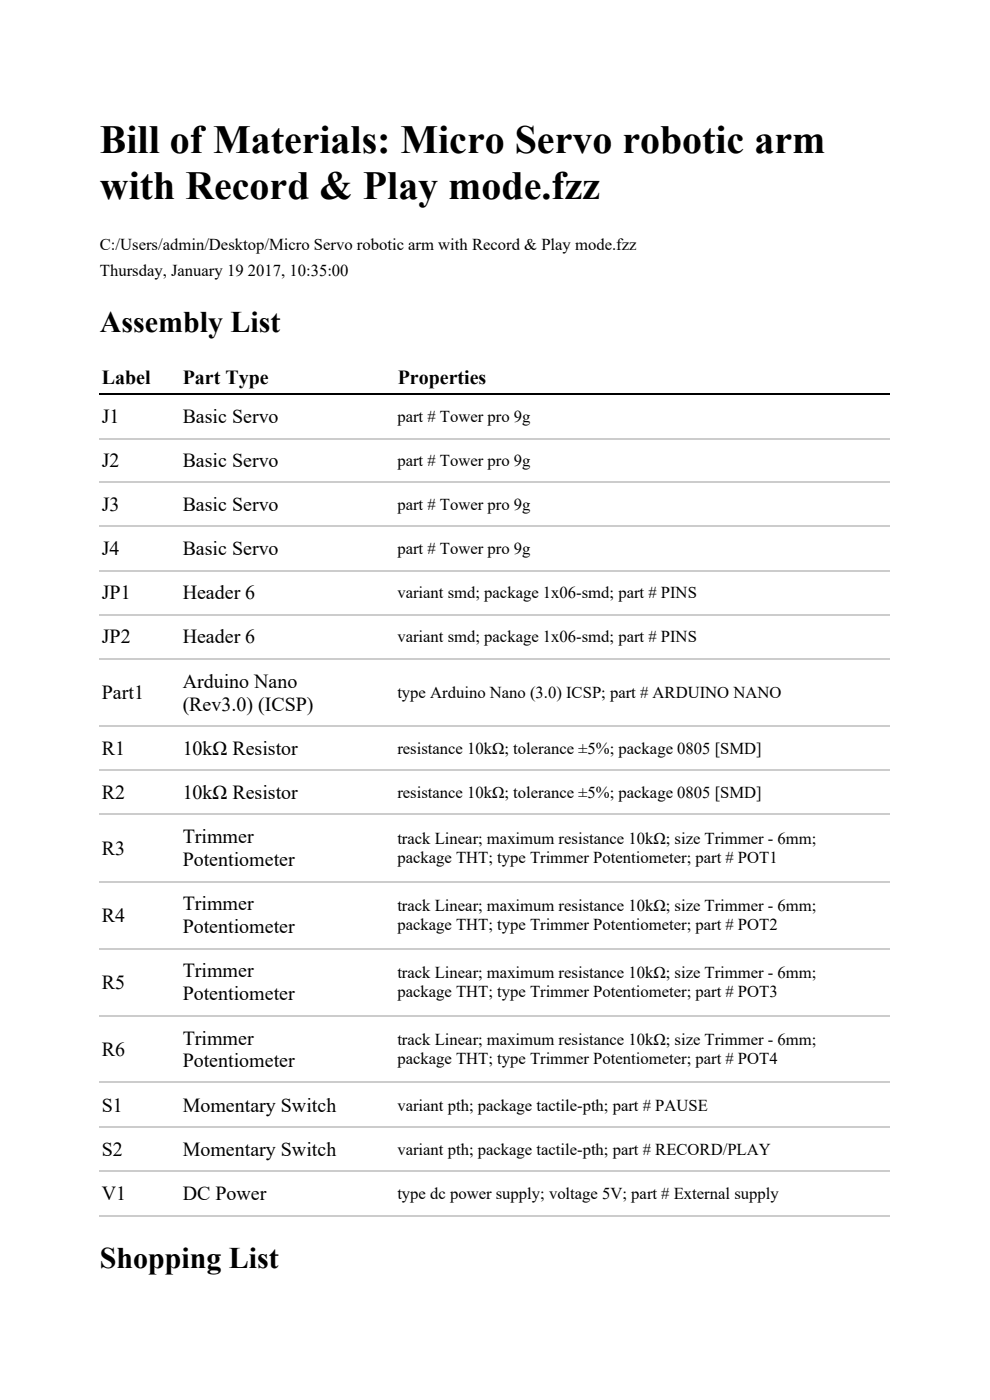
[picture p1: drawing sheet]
<svg xmlns="http://www.w3.org/2000/svg" width="210mm" height="297mm" viewBox="0 0 210 297" stroke-linecap="round" stroke-linejoin="round" font-family="sans-serif">
<defs><g id="words">
<g font-size="8.5">
<text x="21.2" y="32.5">Bill of Materials: Micro Servo robotic arm</text>
<text x="21.2" y="42.2">with Record &amp; Play mode.fzz</text>
</g>
<g font-size="6.3">
<text x="21.2" y="70.5">Assembly List</text>
<text x="21.2" y="268.9">Shopping List</text>
</g>
<g font-size="4.2">
<text x="21.6" y="81.5">Label</text>
<text x="38.7" y="81.5">Part Type</text>
<text x="84.3" y="81.5">Properties</text>
<text x="21.6" y="89.6">J1</text>
<text x="38.7" y="89.6">Basic Servo</text>
<text x="21.6" y="99">J2</text>
<text x="38.7" y="99">Basic Servo</text>
<text x="21.6" y="108.3">J3</text>
<text x="38.7" y="108.3">Basic Servo</text>
<text x="21.6" y="117.7">J4</text>
<text x="38.7" y="117.7">Basic Servo</text>
<text x="21.6" y="127.1">JP1</text>
<text x="38.7" y="127.1">Header 6</text>
<text x="21.6" y="136.4">JP2</text>
<text x="38.7" y="136.4">Header 6</text>
<text x="21.6" y="148.2">Part1</text>
<text x="38.7" y="145.8">Arduino Nano</text>
<text x="38.7" y="150.7">(Rev3.0) (ICSP)</text>
<text x="21.6" y="160">R1</text>
<text x="38.7" y="160">10kΩ Resistor</text>
<text x="21.6" y="169.4">R2</text>
<text x="38.7" y="169.4">10kΩ Resistor</text>
<text x="38.7" y="178.8">Trimmer</text>
<text x="21.6" y="181.2">R3</text>
<text x="38.7" y="183.6">Potentiometer</text>
<text x="21.6" y="195.5">R4</text>
<text x="38.7" y="193">Trimmer</text>
<text x="38.7" y="197.9">Potentiometer</text>
<text x="21.6" y="209.7">R5</text>
<text x="38.7" y="207.3">Trimmer</text>
<text x="38.7" y="212.1">Potentiometer</text>
<text x="38.7" y="221.5">Trimmer</text>
<text x="21.6" y="223.9">R6</text>
<text x="38.7" y="226.4">Potentiometer</text>
<text x="21.6" y="235.7">S1</text>
<text x="38.7" y="235.7">Momentary Switch</text>
<text x="21.6" y="245.1">S2</text>
<text x="38.7" y="245.1">Momentary Switch</text>
<text x="21.6" y="254.5">V1</text>
<text x="38.7" y="254.5">DC Power</text>
</g>
<g font-size="3.5">
<text x="21.2" y="53.1">C:/Users/admin/Desktop/Micro Servo robotic arm with Record &amp; Play mode.fzz</text>
<text x="21.2" y="58.6">Thursday, January 19 2017, 10:35:00</text>
<text x="84.2" y="89.4">part # Tower pro 9g</text>
<text x="84.2" y="98.7">part # Tower pro 9g</text>
<text x="84.2" y="108.1">part # Tower pro 9g</text>
<text x="84.2" y="117.5">part # Tower pro 9g</text>
<text x="84.2" y="126.8">variant smd; package 1x06-smd; part # PINS</text>
<text x="84.2" y="136.2">variant smd; package 1x06-smd; part # PINS</text>
<text x="84.2" y="148">type Arduino Nano (3.0) ICSP; part # ARDUINO NANO</text>
<text x="84.2" y="159.8">resistance 10kΩ; tolerance ±5%; package 0805 [SMD]</text>
<text x="84.2" y="169.2">resistance 10kΩ; tolerance ±5%; package 0805 [SMD]</text>
<text x="84.2" y="179">track Linear; maximum resistance 10kΩ; size Trimmer - 6mm;</text>
<text x="84.2" y="183">package THT; type Trimmer Potentiometer; part # POT1</text>
<text x="84.2" y="193.2">track Linear; maximum resistance 10kΩ; size Trimmer - 6mm;</text>
<text x="84.2" y="197.2">package THT; type Trimmer Potentiometer; part # POT2</text>
<text x="84.2" y="207.4">track Linear; maximum resistance 10kΩ; size Trimmer - 6mm;</text>
<text x="84.2" y="211.5">package THT; type Trimmer Potentiometer; part # POT3</text>
<text x="84.2" y="221.7">track Linear; maximum resistance 10kΩ; size Trimmer - 6mm;</text>
<text x="84.2" y="225.7">package THT; type Trimmer Potentiometer; part # POT4</text>
<text x="84.2" y="235.5">variant pth; package tactile-pth; part # PAUSE</text>
<text x="84.2" y="244.8">variant pth; package tactile-pth; part # RECORD/PLAY</text>
<text x="84.2" y="254.2">type dc power supply; voltage 5V; part # External supply</text>
</g>
</g></defs>
<path d="M21.2 83.5h167.4" fill="none" stroke="#000" stroke-width=".26"/>
<g fill="none" stroke="#ccc" stroke-width=".26">
<path d="M21.2 93h167.4M21.2 102.3h167.4M21.2 111.5h167.4M21.2 121h167.4M21.2 130.3h167.4M21.2 139.8h167.4M21.2 153.9h167.4M21.2 163.4h167.4M21.2 172.6h167.4M21.2 186.9h167.4M21.2 201.2h167.4M21.2 215.5h167.4"/>
<path d="M21.2 229.5h167.4M21.2 239.1h167.4M21.2 248.3h167.4M21.2 257.8h167.4"/>
</g>
<use href="#words"/>
</svg>
